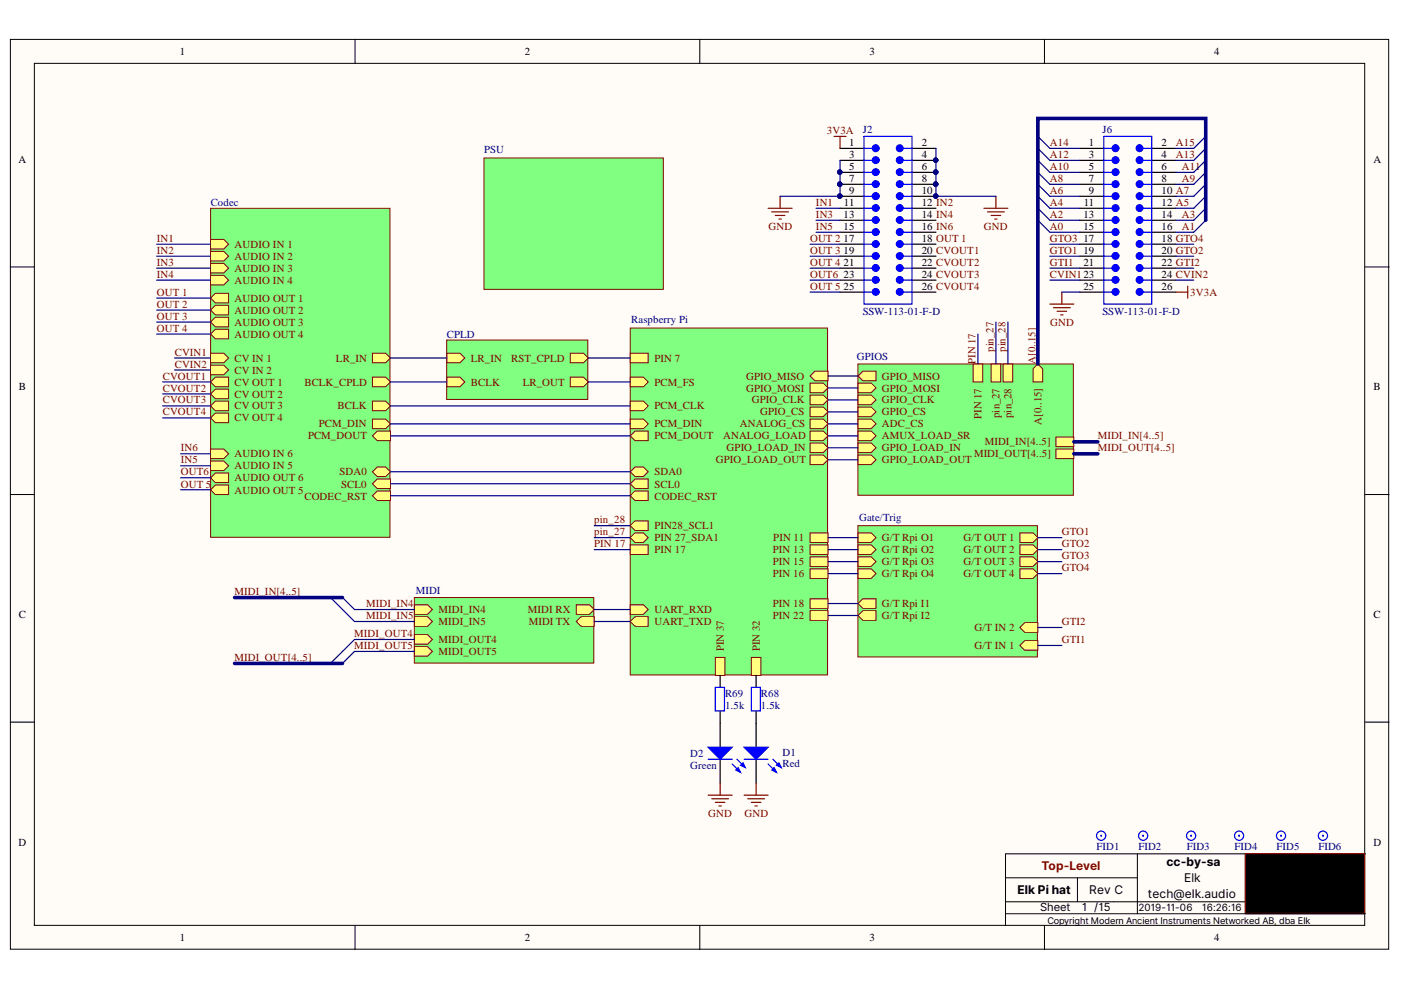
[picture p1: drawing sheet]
<svg xmlns="http://www.w3.org/2000/svg" width="297mm" height="210mm" viewBox="0 0 297 210" stroke-linecap="round" stroke-linejoin="round" font-family="sans-serif">
<defs><g id="words">
<text font-size="2.5" fill="#980000" x="220.8" y="184.5">Top-Level</text>
<g font-size="2.5">
<text x="247.3" y="183.5">cc-by-sa</text>
<text x="215.7" y="189.6">Elk Pi hat</text>
<text x="231" y="189.6">Rev C</text>
<text x="243.4" y="190.4">tech@elk.audio</text>
<text x="251.1" y="187.1">Elk</text>
</g>
<g font-size="2.4">
<text x="220.6" y="193.2">Sheet</text>
<text x="229.4" y="193.2">1 /15</text>
</g>
<g font-size="2.3">
<text x="38.2" y="11.7">1</text>
<text x="111.2" y="11.7">2</text>
<text x="184.3" y="11.7">3</text>
<text x="257.4" y="11.7">4</text>
<text x="3.9" y="34.5">A</text>
<text x="180" y="30.9">1</text>
<text x="180" y="33.5">3</text>
<text x="195.4" y="30.9">2</text>
<text x="195.4" y="33.5">4</text>
<text x="230.9" y="30.9">1</text>
<text x="230.9" y="33.5">3</text>
<text x="246.3" y="30.9">2</text>
<text x="246.3" y="33.5">4</text>
<text x="291.2" y="34.5">A</text>
<text x="180" y="36">5</text>
<text x="180" y="38.5">7</text>
<text x="180" y="41.1">9</text>
<text x="195.4" y="36">6</text>
<text x="195.4" y="38.5">8</text>
<text x="195.4" y="41.1">10</text>
<text x="230.9" y="36">5</text>
<text x="230.9" y="38.5">7</text>
<text x="230.9" y="41.1">9</text>
<text x="246.3" y="36">6</text>
<text x="246.3" y="38.5">8</text>
<text x="246.3" y="41.1">10 A7</text>
<text x="178.8" y="46.2">13</text>
<text x="178.9" y="43.7">11</text>
<text x="195.4" y="43.7">12 IN2</text>
<text x="195.4" y="46.2">14 IN4</text>
<text x="229.7" y="46.2">13</text>
<text x="229.8" y="43.7">11</text>
<text x="246.3" y="43.7">12 A5</text>
<text x="246.3" y="46.2">14</text>
<text x="178.8" y="48.8">15</text>
<text x="178.8" y="51.3">17</text>
<text x="178.8" y="53.8">19</text>
<text x="195.4" y="48.8">16 IN6</text>
<text x="195.4" y="51.3">18 OUT 1</text>
<text x="195.4" y="53.8">20 CVOUT1</text>
<text x="229.7" y="48.8">15</text>
<text x="229.7" y="51.3">17</text>
<text x="229.7" y="53.8">19</text>
<text x="246.3" y="48.8">16</text>
<text x="246.3" y="51.3">18 GTO4</text>
<text x="246.3" y="53.8">20 GTO2</text>
<text x="178.8" y="56.4">21</text>
<text x="178.8" y="58.9">23</text>
<text x="195.4" y="56.4">22 CVOUT2</text>
<text x="195.4" y="58.9">24 CVOUT3</text>
<text x="229.7" y="56.4">21</text>
<text x="246.3" y="56.4">22 GTI2</text>
<text x="246.3" y="58.9">24 CVIN2</text>
<text x="178.8" y="61.5">25</text>
<text x="195.4" y="61.5">26 CVOUT4</text>
<text x="229.7" y="61.5">25</text>
<text x="246.3" y="61.5">26</text>
<text x="4" y="82.8">B</text>
<text x="291.2" y="82.8">B</text>
<text x="4" y="131">C</text>
<text x="291.2" y="131">C</text>
<text x="3.9" y="179.3">D</text>
<text x="291.2" y="179.3">D</text>
<text x="38.2" y="199.6">1</text>
<text x="111.2" y="199.6">2</text>
<text x="184.3" y="199.6">3</text>
<text x="257.4" y="199.6">4</text>
</g>
<g font-size="2.3" fill="#800000">
<text x="175.3" y="28.4">3V3A</text>
<text x="222.6" y="30.9">A14</text>
<text x="222.6" y="33.5">A12</text>
<text x="249.3" y="33.5">A13</text>
<text x="249.3" y="30.9">A15</text>
<text x="222.6" y="36">A10</text>
<text x="222.6" y="38.5">A8</text>
<text x="222.6" y="41.1">A6</text>
<text x="250.6" y="38.5">A9</text>
<text x="250.6" y="36">A11</text>
<text x="173" y="46.2">IN3</text>
<text x="173" y="43.7">IN1</text>
<text x="222.6" y="43.7">A4</text>
<text x="222.6" y="46.2">A2</text>
<text x="250.6" y="46.2">A3</text>
<text x="33.2" y="53.8">IN2</text>
<text x="33.2" y="51.3">IN1</text>
<text x="49.7" y="52.6">AUDIO IN 1</text>
<text x="162.9" y="48.8">GND</text>
<text x="171.7" y="51.3">OUT 2</text>
<text x="171.7" y="53.8">OUT 3</text>
<text x="173" y="48.8">IN5</text>
<text x="208.6" y="48.8">GND</text>
<text x="222.6" y="53.8">GTO1</text>
<text x="222.6" y="51.3">GTO3</text>
<text x="222.6" y="48.8">A0</text>
<text x="250.6" y="48.8">A1</text>
<text x="33.2" y="56.4">IN3</text>
<text x="33.2" y="58.9">IN4</text>
<text x="49.7" y="55.1">AUDIO IN 2</text>
<text x="49.7" y="57.7">AUDIO IN 3</text>
<text x="171.7" y="58.9">OUT6</text>
<text x="171.7" y="56.4">OUT 4</text>
<text x="222.6" y="58.9">CVIN123</text>
<text x="222.6" y="56.4">GTI1</text>
<text x="33.2" y="62.7">OUT 1</text>
<text x="33.2" y="65.3">OUT 2</text>
<text x="49.7" y="64">AUDIO OUT 1</text>
<text x="49.7" y="60.2">AUDIO IN 4</text>
<text x="171.7" y="61.5">OUT 5</text>
<text x="252.4" y="62.7">3V3A</text>
<text x="33.2" y="67.8">OUT 3</text>
<text x="33.2" y="70.3">OUT 4</text>
<text x="49.7" y="71.6">AUDIO OUT 4</text>
<text x="49.7" y="69.1">AUDIO OUT 3</text>
<text x="49.7" y="66.5">AUDIO OUT 2</text>
<text x="222.7" y="69.1">GND</text>
<text x="37.1" y="75.4">CVIN1</text>
<text x="37.1" y="77.9">CVIN2</text>
<text x="49.7" y="76.7">CV IN 1</text>
<text x="71.2" y="76.7">LR_IN</text>
<text x="99.8" y="76.7">LR_IN</text>
<text x="108.4" y="76.7">RST_CPLD</text>
<text x="138.7" y="76.7">PIN 7</text>
<text x="206.8" y="77.2" transform="rotate(-90 206.8 77.2)">PIN 17</text>
<text x="210.7" y="74.6" transform="rotate(-90 210.7 74.6)">pin_27</text>
<text x="213.2" y="74.6" transform="rotate(-90 213.2 74.6)">pin_28</text>
<text x="219.5" y="77.2" transform="rotate(-90 219.5 77.2)">A[0..15]</text>
<text x="34.5" y="83">CVOUT2</text>
<text x="34.5" y="80.5">CVOUT1</text>
<text x="49.7" y="81.7">CV OUT 1</text>
<text x="49.7" y="79.2">CV IN 2</text>
<text x="64.6" y="81.7">BCLK_CPLD</text>
<text x="99.8" y="81.7">BCLK</text>
<text x="110.8" y="81.7">LR_OUT</text>
<text x="138.7" y="81.7">PCM_FS</text>
<text x="158.2" y="83">GPIO_MOSI</text>
<text x="158.2" y="80.5">GPIO_MISO</text>
<text x="187" y="83">GPIO_MOSI</text>
<text x="187" y="80.5">GPIO_MISO</text>
<text x="34.5" y="85.5">CVOUT3</text>
<text x="34.5" y="88.1">CVOUT4</text>
<text x="49.7" y="84.3">CV OUT 2</text>
<text x="49.7" y="86.8">CV OUT 3</text>
<text x="49.7" y="89.4">CV OUT 4</text>
<text x="71.6" y="86.8">BCLK</text>
<text x="138.7" y="86.8">PCM_CLK</text>
<text x="159.4" y="85.5">GPIO_CLK</text>
<text x="161.2" y="88.1">GPIO_CS</text>
<text x="187" y="85.5">GPIO_CLK</text>
<text x="187" y="88.1">GPIO_CS</text>
<text x="208.1" y="88.8" transform="rotate(-90 208.1 88.8)">PIN 17</text>
<text x="211.9" y="88.6" transform="rotate(-90 211.9 88.6)">pin_27</text>
<text x="214.5" y="88.6" transform="rotate(-90 214.5 88.6)">pin_28</text>
<text x="38.3" y="95.7">IN6</text>
<text x="65.3" y="93.2">PCM_DOUT</text>
<text x="67.6" y="90.6">PCM_DIN</text>
<text x="138.7" y="93.2">PCM_DOUT</text>
<text x="138.7" y="90.6">PCM_DIN</text>
<text x="153.3" y="93.2">ANALOG_LOAD</text>
<text x="154.1" y="95.7">GPIO_LOAD_IN</text>
<text x="156.8" y="90.6">ANALOG_CS</text>
<text x="187" y="95.7">GPIO_LOAD_IN</text>
<text x="187" y="90.6">ADC_CS</text>
<text x="187" y="93.2">AMUX_LOAD_SR</text>
<text x="208.8" y="94.4">MIDI_IN[4..5]</text>
<text x="220.8" y="90" transform="rotate(-90 220.8 90)">A[0..15]</text>
<text x="232.7" y="93.2">MIDI_IN[4..5]</text>
<text x="232.7" y="95.7">MIDI_OUT[4..5]</text>
<text x="38.3" y="98.2">IN5</text>
<text x="38.3" y="100.8">OUT6</text>
<text x="49.7" y="97">AUDIO IN 6</text>
<text x="49.7" y="99.5">AUDIO IN 5</text>
<text x="72" y="100.8">SDA0</text>
<text x="138.7" y="100.8">SDA0</text>
<text x="151.8" y="98.2">GPIO_LOAD_OUT</text>
<text x="187" y="98.2">GPIO_LOAD_OUT</text>
<text x="206.5" y="97">MIDI_OUT[4..5]</text>
<text x="38.3" y="103.4">OUT 5</text>
<text x="49.7" y="104.7">AUDIO OUT 5</text>
<text x="49.7" y="102">AUDIO OUT 6</text>
<text x="64.6" y="105.9">CODEC_RST</text>
<text x="72.3" y="103.4">SCL0</text>
<text x="138.7" y="103.4">SCL0</text>
<text x="138.7" y="105.9">CODEC_RST</text>
<text x="126" y="113.5">pin_27</text>
<text x="126" y="111">pin_28</text>
<text x="138.7" y="112.3">PIN28_SCL1</text>
<text x="225.1" y="113.5">GTO1</text>
<text x="126" y="116.1">PIN 17</text>
<text x="138.7" y="114.8">PIN 27_SDA1</text>
<text x="138.7" y="117.3">PIN 17</text>
<text x="163.9" y="119.9">PIN 15</text>
<text x="163.9" y="117.3">PIN 13</text>
<text x="164" y="114.8">PIN 11</text>
<text x="187" y="114.8">G/T Rpi O1</text>
<text x="187" y="117.3">G/T Rpi O2</text>
<text x="187" y="119.9">G/T Rpi O3</text>
<text x="204.3" y="114.8">G/T OUT 1</text>
<text x="204.3" y="117.3">G/T OUT 2</text>
<text x="204.3" y="119.9">G/T OUT 3</text>
<text x="225.1" y="116.1">GTO2</text>
<text x="225.1" y="118.6">GTO3</text>
<text x="163.9" y="122.4">PIN 16</text>
<text x="187" y="122.4">G/T Rpi O4</text>
<text x="204.3" y="122.4">G/T OUT 4</text>
<text x="225.1" y="121.1">GTO4</text>
<text x="49.7" y="126.2">MIDI_IN[4..5]</text>
<text x="77.7" y="128.7">MIDI_IN4</text>
<text x="77.7" y="131.3">MIDI_IN5</text>
<text x="93" y="130">MIDI_IN4</text>
<text x="111.9" y="130">MIDI RX</text>
<text x="138.7" y="130">UART_RXD</text>
<text x="163.9" y="128.7">PIN 18</text>
<text x="163.9" y="131.3">PIN 22</text>
<text x="187" y="128.7">G/T Rpi I1</text>
<text x="187" y="131.3">G/T Rpi I2</text>
<text x="75.1" y="135.1">MIDI_OUT4</text>
<text x="75.1" y="137.6">MIDI_OUT5</text>
<text x="93" y="132.5">MIDI_IN5</text>
<text x="93" y="136.4">MIDI_OUT4</text>
<text x="112.1" y="132.5">MIDI TX</text>
<text x="138.7" y="132.5">UART_TXD</text>
<text x="206.6" y="137.6">G/T IN 1</text>
<text x="206.6" y="133.8">G/T IN 2</text>
<text x="225.1" y="132.5">GTI2</text>
<text x="225.1" y="136.4">GTI1</text>
<text x="49.7" y="140.2">MIDI_OUT[4..5]</text>
<text x="93" y="138.9">MIDI_OUT5</text>
<text x="153.5" y="138.1" transform="rotate(-90 153.5 138.1)">PIN 37</text>
<text x="161.1" y="138.1" transform="rotate(-90 161.1 138.1)">PIN 32</text>
<text x="150.2" y="173.2">GND</text>
<text x="157.9" y="173.2">GND</text>
</g>
<g font-size="2.3" fill="#000080">
<text x="182.9" y="28.2">J2</text>
<text x="233.8" y="28.2">J6</text>
<text x="102.6" y="32.5">PSU</text>
<text x="44.7" y="43.7">Codec</text>
<text x="94.8" y="71.6">CPLD</text>
<text x="133.8" y="68.6">Raspberry Pi</text>
<text x="182.9" y="66.8">SSW-113-01-F-D</text>
<text x="233.8" y="66.8">SSW-113-01-F-D</text>
<text x="181.6" y="76.4">GPIOS</text>
<text x="182.1" y="110.5">Gate/Trig</text>
<text x="88.2" y="126">MIDI</text>
<text x="153.7" y="147.8">R69</text>
<text x="161.3" y="147.8">R68</text>
<text x="153.7" y="150.3">1.5k</text>
<text x="161.3" y="150.3">1.5k</text>
<text x="146.4" y="160.4">D2</text>
<text x="165.9" y="160.2">D1</text>
<text x="146.4" y="163.1">Green</text>
<text x="165.9" y="162.7">Red</text>
<text x="232.5" y="180.3">FID1</text>
<text x="241.4" y="180.3">FID2</text>
<text x="251.6" y="180.3">FID3</text>
<text x="261.8" y="180.3">FID4</text>
<text x="270.6" y="180.3">FID5</text>
<text x="279.5" y="180.3">FID6</text>
</g>
<g font-size="2.1">
<text x="241.4" y="193.2">2019-11-06</text>
<text x="254.9" y="193.2">16:26:16</text>
</g>
<text font-size="1.9" x="222.1" y="195.9">Copyright Modern Ancient Instruments Networked AB, dba Elk</text>
</g></defs>
<g fill="#fffcf8" stroke="#000" stroke-width=".21">
<path d="M2.2 8.4h292.2v192.9h-292.2z"/>
<path d="M7.3 13.4h282v182.8h-282z"/>
</g>
<g fill="none" stroke="#000" stroke-width=".21">
<path d="M75.3 8.4v5M148.4 8.4v5M221.4 8.4v5M2.2 56.6h5.1M289.4 56.6h5.1M2.2 104.9h5.1M289.4 104.9h5.1M2.2 153.1h5.1M289.4 153.1h5.1M75.3 196.3v5.1M148.4 196.3v5.1M213.2 186.1h27.9"/>
<path d="M213.2 191.2h50.8M213.2 193.7h76.2M221.4 196.3v5.1M228.4 186.1v5.1M241.1 181v12.7M264 193.7v-12.7h25.4h-76.2v15.3"/>
</g>
<path d="M264 181h25.3v12.6h-25.3z" fill="#000" stroke="#800000" stroke-width=".21"/>
<path d="M133.6 69.6h41.9v73.5h-41.9z" fill="#80ff80" stroke="#800000" stroke-width=".21"/>
<path d="M133.6 92.4l1-1h2.8v2h-2.8z" fill-rule="evenodd" fill="#ffff80"/>
<path d="M133.6 92.4l1-1h2.8v2h-2.8z" fill="none" stroke="#800000" stroke-width=".21"/>
<path d="M133.6 88.9h2.8l1 1-1 1h-2.8z" fill-rule="evenodd" fill="#ffff80"/>
<path d="M133.6 88.9h2.8l1 1-1 1h-2.8z" fill="none" stroke="#800000" stroke-width=".21"/>
<path d="M133.6 85h2.8l1 1.1-1 1h-2.8z" fill-rule="evenodd" fill="#ffff80"/>
<path d="M133.6 85h2.8l1 1.1-1 1h-2.8z" fill="none" stroke="#800000" stroke-width=".21"/>
<path d="M133.6 80h2.8l1 1-1 1h-2.8z" fill-rule="evenodd" fill="#ffff80"/>
<path d="M133.6 80h2.8l1 1-1 1h-2.8z" fill="none" stroke="#800000" stroke-width=".21"/>
<path d="M133.6 100l1-1h1.8l1 1-1 1h-1.8z" fill-rule="evenodd" fill="#ffff80"/>
<path d="M133.6 100l1-1h1.8l1 1-1 1h-1.8z" fill="none" stroke="#800000" stroke-width=".21"/>
<path d="M133.6 102.6l1-1h2.8v2h-2.8z" fill-rule="evenodd" fill="#ffff80"/>
<path d="M133.6 102.6l1-1h2.8v2h-2.8z" fill="none" stroke="#800000" stroke-width=".21"/>
<path d="M133.6 105.1l1-1h2.8v2h-2.8z" fill-rule="evenodd" fill="#ffff80"/>
<path d="M133.6 105.1l1-1h2.8v2h-2.8z" fill="none" stroke="#800000" stroke-width=".21"/>
<path d="M171.8 81.2h2.7l1.1 1.1-1.1 1h-2.7z" fill-rule="evenodd" fill="#ffff80"/>
<path d="M171.8 81.2h2.7l1.1 1.1-1.1 1h-2.7z" fill="none" stroke="#800000" stroke-width=".21"/>
<path d="M171.8 83.8h2.7l1.1 1-1.1 1h-2.7z" fill-rule="evenodd" fill="#ffff80"/>
<path d="M171.8 83.8h2.7l1.1 1-1.1 1h-2.7z" fill="none" stroke="#800000" stroke-width=".21"/>
<path d="M171.8 79.7l1-1h2.8v2h-2.8z" fill-rule="evenodd" fill="#ffff80"/>
<path d="M171.8 79.7l1-1h2.8v2h-2.8z" fill="none" stroke="#800000" stroke-width=".21"/>
<path d="M171.8 93.9h2.7l1.1 1.1-1.1 1h-2.7z" fill-rule="evenodd" fill="#ffff80"/>
<path d="M171.8 93.9h2.7l1.1 1.1-1.1 1h-2.7z" fill="none" stroke="#800000" stroke-width=".21"/>
<path d="M133.6 131.8l1-1h2.8v2h-2.8z" fill-rule="evenodd" fill="#ffff80"/>
<path d="M133.6 131.8l1-1h2.8v2h-2.8z" fill="none" stroke="#800000" stroke-width=".21"/>
<path d="M133.6 128.2h2.8l1 1-1 1h-2.8z" fill-rule="evenodd" fill="#ffff80"/>
<path d="M133.6 128.2h2.8l1 1-1 1h-2.8z" fill="none" stroke="#800000" stroke-width=".21"/>
<path d="M171.8 86.3h2.7l1.1 1-1.1 1h-2.7z" fill-rule="evenodd" fill="#ffff80"/>
<path d="M171.8 86.3h2.7l1.1 1-1.1 1h-2.7z" fill="none" stroke="#800000" stroke-width=".21"/>
<path d="M171.8 88.9h2.7l1.1 1-1.1 1h-2.7z" fill-rule="evenodd" fill="#ffff80"/>
<path d="M171.8 88.9h2.7l1.1 1-1.1 1h-2.7z" fill="none" stroke="#800000" stroke-width=".21"/>
<path d="M171.8 96.5h2.7l1.1 1-1.1 1h-2.7z" fill-rule="evenodd" fill="#ffff80"/>
<path d="M171.8 96.5h2.7l1.1 1-1.1 1h-2.7z" fill="none" stroke="#800000" stroke-width=".21"/>
<path d="M171.8 91.4h2.7l1.1 1-1.1 1h-2.7z" fill-rule="evenodd" fill="#ffff80"/>
<path d="M171.8 91.4h2.7l1.1 1-1.1 1h-2.7z" fill="none" stroke="#800000" stroke-width=".21"/>
<path d="M171.8 126.9h3.8v2.1h-3.8z" fill-rule="evenodd" fill="#ffff80"/>
<path d="M171.8 126.9h3.8v2.1h-3.8z" fill="none" stroke="#800000" stroke-width=".21"/>
<path d="M171.8 120.6h3.8v2h-3.8z" fill-rule="evenodd" fill="#ffff80"/>
<path d="M171.8 120.6h3.8v2h-3.8z" fill="none" stroke="#800000" stroke-width=".21"/>
<path d="M159.3 139.4h2v3.8h-2z" fill-rule="evenodd" fill="#ffff80"/>
<path d="M159.3 139.4h2v3.8h-2z" fill="none" stroke="#800000" stroke-width=".21"/>
<path d="M133.6 111.5l1-1.1h2.8v2.1h-2.8z" fill-rule="evenodd" fill="#ffff80"/>
<path d="M133.6 111.5l1-1.1h2.8v2.1h-2.8z" fill="none" stroke="#800000" stroke-width=".21"/>
<path d="M133.6 74.9h3.8v2h-3.8z" fill-rule="evenodd" fill="#ffff80"/>
<path d="M133.6 74.9h3.8v2h-3.8z" fill="none" stroke="#800000" stroke-width=".21"/>
<path d="M171.8 113h3.8v2h-3.8z" fill-rule="evenodd" fill="#ffff80"/>
<path d="M171.8 113h3.8v2h-3.8z" fill="none" stroke="#800000" stroke-width=".21"/>
<path d="M171.8 129.5h3.8v2h-3.8z" fill-rule="evenodd" fill="#ffff80"/>
<path d="M171.8 129.5h3.8v2h-3.8z" fill="none" stroke="#800000" stroke-width=".21"/>
<path d="M171.8 118.1h3.8v2h-3.8z" fill-rule="evenodd" fill="#ffff80"/>
<path d="M171.8 118.1h3.8v2h-3.8z" fill="none" stroke="#800000" stroke-width=".21"/>
<path d="M171.8 115.5h3.8v2.1h-3.8z" fill-rule="evenodd" fill="#ffff80"/>
<path d="M171.8 115.5h3.8v2.1h-3.8z" fill="none" stroke="#800000" stroke-width=".21"/>
<path d="M133.6 114l1-1h1.8l1 1-1 1h-1.8z" fill-rule="evenodd" fill="#ffff80"/>
<path d="M133.6 114l1-1h1.8l1 1-1 1h-1.8z" fill="none" stroke="#800000" stroke-width=".21"/>
<path d="M151.7 139.4h2v3.8h-2z" fill-rule="evenodd" fill="#ffff80"/>
<path d="M151.7 139.4h2v3.8h-2z" fill="none" stroke="#800000" stroke-width=".21"/>
<path d="M133.6 115.5h3.8v2.1h-3.8z" fill-rule="evenodd" fill="#ffff80"/>
<path d="M133.6 115.5h3.8v2.1h-3.8z" fill="none" stroke="#800000" stroke-width=".21"/>
<path d="M44.7 44.2h38v69.7h-38z" fill="#80ff80" stroke="#800000" stroke-width=".21"/>
<path d="M79 102.6l1-1h2.8v2h-2.8z" fill-rule="evenodd" fill="#ffff80"/>
<path d="M79 102.6l1-1h2.8v2h-2.8z" fill="none" stroke="#800000" stroke-width=".21"/>
<path d="M79 100l1-1h1.8l1 1-1 1h-1.8z" fill-rule="evenodd" fill="#ffff80"/>
<path d="M79 100l1-1h1.8l1 1-1 1h-1.8z" fill="none" stroke="#800000" stroke-width=".21"/>
<path d="M79 92.4l1-1h2.8v2h-2.8z" fill-rule="evenodd" fill="#ffff80"/>
<path d="M79 92.4l1-1h2.8v2h-2.8z" fill="none" stroke="#800000" stroke-width=".21"/>
<path d="M79 85h2.8l1 1.1-1 1h-2.8z" fill-rule="evenodd" fill="#ffff80"/>
<path d="M79 85h2.8l1 1.1-1 1h-2.8z" fill="none" stroke="#800000" stroke-width=".21"/>
<path d="M79 88.9h2.8l1 1-1 1h-2.8z" fill-rule="evenodd" fill="#ffff80"/>
<path d="M79 88.9h2.8l1 1-1 1h-2.8z" fill="none" stroke="#800000" stroke-width=".21"/>
<path d="M79 105.1l1-1h2.8v2h-2.8z" fill-rule="evenodd" fill="#ffff80"/>
<path d="M79 105.1l1-1h2.8v2h-2.8z" fill="none" stroke="#800000" stroke-width=".21"/>
<path d="M44.7 50.8h2.7l1.1 1-1.1 1h-2.7z" fill-rule="evenodd" fill="#ffff80"/>
<path d="M44.7 50.8h2.7l1.1 1-1.1 1h-2.7z" fill="none" stroke="#800000" stroke-width=".21"/>
<path d="M44.7 63.2l1-1h2.8v2h-2.8z" fill-rule="evenodd" fill="#ffff80"/>
<path d="M44.7 63.2l1-1h2.8v2h-2.8z" fill="none" stroke="#800000" stroke-width=".21"/>
<path d="M44.7 83.5l1-1h2.8v2h-2.8z" fill-rule="evenodd" fill="#ffff80"/>
<path d="M44.7 83.5l1-1h2.8v2h-2.8z" fill="none" stroke="#800000" stroke-width=".21"/>
<path d="M44.7 58.4h2.7l1.1 1-1.1 1h-2.7z" fill-rule="evenodd" fill="#ffff80"/>
<path d="M44.7 58.4h2.7l1.1 1-1.1 1h-2.7z" fill="none" stroke="#800000" stroke-width=".21"/>
<path d="M44.7 53.3h2.7l1.1 1-1.1 1h-2.7z" fill-rule="evenodd" fill="#ffff80"/>
<path d="M44.7 53.3h2.7l1.1 1-1.1 1h-2.7z" fill="none" stroke="#800000" stroke-width=".21"/>
<path d="M44.7 70.8l1-1h2.8v2h-2.8z" fill-rule="evenodd" fill="#ffff80"/>
<path d="M44.7 70.8l1-1h2.8v2h-2.8z" fill="none" stroke="#800000" stroke-width=".21"/>
<path d="M44.7 81l1-1h2.8v2h-2.8z" fill-rule="evenodd" fill="#ffff80"/>
<path d="M44.7 81l1-1h2.8v2h-2.8z" fill="none" stroke="#800000" stroke-width=".21"/>
<path d="M44.7 68.3l1-1h2.8v2h-2.8z" fill-rule="evenodd" fill="#ffff80"/>
<path d="M44.7 68.3l1-1h2.8v2h-2.8z" fill="none" stroke="#800000" stroke-width=".21"/>
<path d="M44.7 55.8h2.7l1.1 1.1-1.1 1h-2.7z" fill-rule="evenodd" fill="#ffff80"/>
<path d="M44.7 55.8h2.7l1.1 1.1-1.1 1h-2.7z" fill="none" stroke="#800000" stroke-width=".21"/>
<path d="M44.7 77.4h2.7l1.1 1-1.1 1.1h-2.7z" fill-rule="evenodd" fill="#ffff80"/>
<path d="M44.7 77.4h2.7l1.1 1-1.1 1.1h-2.7z" fill="none" stroke="#800000" stroke-width=".21"/>
<path d="M44.7 86.1l1-1.1h2.8v2.1h-2.8z" fill-rule="evenodd" fill="#ffff80"/>
<path d="M44.7 86.1l1-1.1h2.8v2.1h-2.8z" fill="none" stroke="#800000" stroke-width=".21"/>
<path d="M44.7 65.7l1-1h2.8v2.1h-2.8z" fill-rule="evenodd" fill="#ffff80"/>
<path d="M44.7 65.7l1-1h2.8v2.1h-2.8z" fill="none" stroke="#800000" stroke-width=".21"/>
<path d="M44.7 88.6l1-1h2.8v2h-2.8z" fill-rule="evenodd" fill="#ffff80"/>
<path d="M44.7 88.6l1-1h2.8v2h-2.8z" fill="none" stroke="#800000" stroke-width=".21"/>
<path d="M44.7 74.9h2.7l1.1 1-1.1 1h-2.7z" fill-rule="evenodd" fill="#ffff80"/>
<path d="M44.7 74.9h2.7l1.1 1-1.1 1h-2.7z" fill="none" stroke="#800000" stroke-width=".21"/>
<path d="M44.7 95.2h2.7l1.1 1-1.1 1h-2.7z" fill-rule="evenodd" fill="#ffff80"/>
<path d="M44.7 95.2h2.7l1.1 1-1.1 1h-2.7z" fill="none" stroke="#800000" stroke-width=".21"/>
<path d="M44.7 97.7h2.7l1.1 1.1-1.1 1h-2.7z" fill-rule="evenodd" fill="#ffff80"/>
<path d="M44.7 97.7h2.7l1.1 1.1-1.1 1h-2.7z" fill="none" stroke="#800000" stroke-width=".21"/>
<path d="M44.7 103.8l1-1h2.8v2.1h-2.8z" fill-rule="evenodd" fill="#ffff80"/>
<path d="M44.7 103.8l1-1h2.8v2.1h-2.8z" fill="none" stroke="#800000" stroke-width=".21"/>
<path d="M44.7 101.3l1-1h2.8v2h-2.8z" fill-rule="evenodd" fill="#ffff80"/>
<path d="M44.7 101.3l1-1h2.8v2h-2.8z" fill="none" stroke="#800000" stroke-width=".21"/>
<path d="M79 74.9h2.8l1 1-1 1h-2.8z" fill-rule="evenodd" fill="#ffff80"/>
<path d="M79 74.9h2.8l1 1-1 1h-2.8z" fill="none" stroke="#800000" stroke-width=".21"/>
<path d="M79 80h2.8l1 1-1 1h-2.8z" fill-rule="evenodd" fill="#ffff80"/>
<path d="M79 80h2.8l1 1-1 1h-2.8z" fill="none" stroke="#800000" stroke-width=".21"/>
<path d="M87.8 126.7h38.1v13.9h-38.1z" fill="#80ff80" stroke="#800000" stroke-width=".21"/>
<path d="M122.2 128.2h2.8l1 1-1 1h-2.8z" fill-rule="evenodd" fill="#ffff80"/>
<path d="M122.2 128.2h2.8l1 1-1 1h-2.8z" fill="none" stroke="#800000" stroke-width=".21"/>
<path d="M87.9 128.2h2.8l1 1-1 1h-2.8z" fill-rule="evenodd" fill="#ffff80"/>
<path d="M87.9 128.2h2.8l1 1-1 1h-2.8z" fill="none" stroke="#800000" stroke-width=".21"/>
<path d="M87.9 130.8h2.8l1 1-1 1h-2.8z" fill-rule="evenodd" fill="#ffff80"/>
<path d="M87.9 130.8h2.8l1 1-1 1h-2.8z" fill="none" stroke="#800000" stroke-width=".21"/>
<path d="M87.9 137.1h2.8l1 1-1 1h-2.8z" fill-rule="evenodd" fill="#ffff80"/>
<path d="M87.9 137.1h2.8l1 1-1 1h-2.8z" fill="none" stroke="#800000" stroke-width=".21"/>
<path d="M87.9 134.6h2.8l1 1-1 1h-2.8z" fill-rule="evenodd" fill="#ffff80"/>
<path d="M87.9 134.6h2.8l1 1-1 1h-2.8z" fill="none" stroke="#800000" stroke-width=".21"/>
<path d="M122.2 131.8l1-1h2.8v2h-2.8z" fill-rule="evenodd" fill="#ffff80"/>
<path d="M122.2 131.8l1-1h2.8v2h-2.8z" fill="none" stroke="#800000" stroke-width=".21"/>
<g fill="#80ff80" stroke="#800000" stroke-width=".21">
<path d="M102.6 33.5h38v27.9h-38z"/>
<path d="M181.9 77.2h45.7v27.8h-45.7z"/>
</g>
<path d="M181.9 81.2h2.8l1 1.1-1 1h-2.8z" fill-rule="evenodd" fill="#ffff80"/>
<path d="M181.9 81.2h2.8l1 1.1-1 1h-2.8z" fill="none" stroke="#800000" stroke-width=".21"/>
<path d="M181.9 83.8h2.8l1 1-1 1h-2.8z" fill-rule="evenodd" fill="#ffff80"/>
<path d="M181.9 83.8h2.8l1 1-1 1h-2.8z" fill="none" stroke="#800000" stroke-width=".21"/>
<path d="M181.9 96.5h2.8l1 1-1 1h-2.8z" fill-rule="evenodd" fill="#ffff80"/>
<path d="M181.9 96.5h2.8l1 1-1 1h-2.8z" fill="none" stroke="#800000" stroke-width=".21"/>
<path d="M181.9 93.9h2.8l1 1.1-1 1h-2.8z" fill-rule="evenodd" fill="#ffff80"/>
<path d="M181.9 93.9h2.8l1 1.1-1 1h-2.8z" fill="none" stroke="#800000" stroke-width=".21"/>
<path d="M181.9 86.3h2.8l1 1-1 1h-2.8z" fill-rule="evenodd" fill="#ffff80"/>
<path d="M181.9 86.3h2.8l1 1-1 1h-2.8z" fill="none" stroke="#800000" stroke-width=".21"/>
<path d="M181.9 79.7l1-1h2.8v2h-2.8z" fill-rule="evenodd" fill="#ffff80"/>
<path d="M181.9 79.7l1-1h2.8v2h-2.8z" fill="none" stroke="#800000" stroke-width=".21"/>
<path d="M181.9 88.9h2.8l1 1-1 1h-2.8z" fill-rule="evenodd" fill="#ffff80"/>
<path d="M181.9 88.9h2.8l1 1-1 1h-2.8z" fill="none" stroke="#800000" stroke-width=".21"/>
<path d="M181.9 91.4h2.8l1 1-1 1h-2.8z" fill-rule="evenodd" fill="#ffff80"/>
<path d="M181.9 91.4h2.8l1 1-1 1h-2.8z" fill="none" stroke="#800000" stroke-width=".21"/>
<path d="M210.1 77.2h2.1v3.8h-2.1z" fill-rule="evenodd" fill="#ffff80"/>
<path d="M210.1 77.2h2.1v3.8h-2.1z" fill="none" stroke="#800000" stroke-width=".21"/>
<path d="M212.7 77.2h2v3.8h-2z" fill-rule="evenodd" fill="#ffff80"/>
<path d="M212.7 77.2h2v3.8h-2z" fill="none" stroke="#800000" stroke-width=".21"/>
<path d="M206.3 77.2h2.1v3.8h-2.1z" fill-rule="evenodd" fill="#ffff80"/>
<path d="M206.3 77.2h2.1v3.8h-2.1z" fill="none" stroke="#800000" stroke-width=".21"/>
<path d="M219 78.2l1-1 1.1 1v2.8h-2.1z" fill-rule="evenodd" fill="#ffff80"/>
<path d="M219 78.2l1-1 1.1 1v2.8h-2.1z" fill="none" stroke="#800000" stroke-width=".21"/>
<path d="M223.9 95.2h3.8v2h-3.8z" fill-rule="evenodd" fill="#ffff80"/>
<path d="M223.9 95.2h3.8v2h-3.8z" fill="none" stroke="#800000" stroke-width=".21"/>
<path d="M223.9 92.7h3.8v2h-3.8z" fill-rule="evenodd" fill="#ffff80"/>
<path d="M223.9 92.7h3.8v2h-3.8z" fill="none" stroke="#800000" stroke-width=".21"/>
<path d="M181.9 111.5h38v27.8h-38z" fill="#80ff80" stroke="#800000" stroke-width=".21"/>
<path d="M216.2 113h2.8l1 1-1 1h-2.8z" fill-rule="evenodd" fill="#ffff80"/>
<path d="M216.2 113h2.8l1 1-1 1h-2.8z" fill="none" stroke="#800000" stroke-width=".21"/>
<path d="M216.2 115.5h2.8l1 1-1 1.1h-2.8z" fill-rule="evenodd" fill="#ffff80"/>
<path d="M216.2 115.5h2.8l1 1-1 1.1h-2.8z" fill="none" stroke="#800000" stroke-width=".21"/>
<path d="M216.2 118.1h2.8l1 1-1 1h-2.8z" fill-rule="evenodd" fill="#ffff80"/>
<path d="M216.2 118.1h2.8l1 1-1 1h-2.8z" fill="none" stroke="#800000" stroke-width=".21"/>
<path d="M216.2 120.6h2.8l1 1-1 1h-2.8z" fill-rule="evenodd" fill="#ffff80"/>
<path d="M216.2 120.6h2.8l1 1-1 1h-2.8z" fill="none" stroke="#800000" stroke-width=".21"/>
<path d="M181.9 113h2.8l1 1-1 1h-2.8z" fill-rule="evenodd" fill="#ffff80"/>
<path d="M181.9 113h2.8l1 1-1 1h-2.8z" fill="none" stroke="#800000" stroke-width=".21"/>
<path d="M216.2 136.9l1.1-1.1h2.7v2.1h-2.7z" fill-rule="evenodd" fill="#ffff80"/>
<path d="M216.2 136.9l1.1-1.1h2.7v2.1h-2.7z" fill="none" stroke="#800000" stroke-width=".21"/>
<path d="M216.2 133l1.1-1h2.7v2.1h-2.7z" fill-rule="evenodd" fill="#ffff80"/>
<path d="M216.2 133l1.1-1h2.7v2.1h-2.7z" fill="none" stroke="#800000" stroke-width=".21"/>
<path d="M181.9 128l1-1.1h2.8v2.1h-2.8z" fill-rule="evenodd" fill="#ffff80"/>
<path d="M181.9 128l1-1.1h2.8v2.1h-2.8z" fill="none" stroke="#800000" stroke-width=".21"/>
<path d="M181.9 130.5l1-1h2.8v2h-2.8z" fill-rule="evenodd" fill="#ffff80"/>
<path d="M181.9 130.5l1-1h2.8v2h-2.8z" fill="none" stroke="#800000" stroke-width=".21"/>
<path d="M181.9 115.5h2.8l1 1-1 1.1h-2.8z" fill-rule="evenodd" fill="#ffff80"/>
<path d="M181.9 115.5h2.8l1 1-1 1.1h-2.8z" fill="none" stroke="#800000" stroke-width=".21"/>
<path d="M181.9 118.1h2.8l1 1-1 1h-2.8z" fill-rule="evenodd" fill="#ffff80"/>
<path d="M181.9 118.1h2.8l1 1-1 1h-2.8z" fill="none" stroke="#800000" stroke-width=".21"/>
<path d="M181.9 120.6h2.8l1 1-1 1h-2.8z" fill-rule="evenodd" fill="#ffff80"/>
<path d="M181.9 120.6h2.8l1 1-1 1h-2.8z" fill="none" stroke="#800000" stroke-width=".21"/>
<path d="M94.7 72.1h29.9v12.6h-29.9z" fill="#80ff80" stroke="#800000" stroke-width=".21"/>
<path d="M94.7 80h2.8l1 1-1 1h-2.8z" fill-rule="evenodd" fill="#ffff80"/>
<path d="M94.7 80h2.8l1 1-1 1h-2.8z" fill="none" stroke="#800000" stroke-width=".21"/>
<path d="M94.7 74.9h2.8l1 1-1 1h-2.8z" fill-rule="evenodd" fill="#ffff80"/>
<path d="M94.7 74.9h2.8l1 1-1 1h-2.8z" fill="none" stroke="#800000" stroke-width=".21"/>
<path d="M120.9 80h2.8l1 1-1 1h-2.8z" fill-rule="evenodd" fill="#ffff80"/>
<path d="M120.9 80h2.8l1 1-1 1h-2.8z" fill="none" stroke="#800000" stroke-width=".21"/>
<path d="M120.9 74.9h2.8l1 1-1 1h-2.8z" fill-rule="evenodd" fill="#ffff80"/>
<path d="M120.9 74.9h2.8l1 1-1 1h-2.8z" fill="none" stroke="#800000" stroke-width=".21"/>
<g fill="none" stroke="#800000" stroke-width=".25">
<path d="M176.8 28.9h2.6M178.1 28.9v2.6M162.9 44.2h5M163.6 44.9h3.6M164.4 45.7h2M165.1 46.4h.5M165.4 41.6v2.6M208.6 44.2h5.1M209.4 44.9h3.5M210.1 45.7h2.1M210.9 46.4h.5M211.2 41.6v2.6"/>
<path d="M222.6 64.5h5.1M223.4 65.2h3.5M224.1 66h2M224.9 66.8h.5M225.1 61.9v2.6M249.3 61.9h2.5M251.8 60.7v2.5"/>
</g>
<g fill="none" stroke="#000080" stroke-width=".25">
<path d="M220 28.9l2.6 2.6M220 31.5l2.6 2.5M220 34l2.6 2.5M220 36.5l2.6 2.6M220 39.1l2.6 2.5M255.6 39.1l-2.5 2.5M255.6 36.5l-2.5 2.6M255.6 34l-2.5 2.5M255.6 31.5l-2.5 2.5M255.6 28.9l-2.5 2.6M220 41.6l2.6 2.6M220 44.2l2.6 2.5"/>
<path d="M220 46.7l2.6 2.5M255.6 46.7l-2.5 2.5M255.6 44.2l-2.5 2.5M255.6 41.6l-2.5 2.6M70.1 126.7l2.5 2.5M72.6 138.1l-2.5 2.6M72.6 126.7l2.6 2.5M75.2 138.1l-2.6 2.6"/>
</g>
<g fill="none" stroke="#000" stroke-width=".25">
<path d="M178.1 31.5h5.1M178.1 36.5h5.1M178.1 34h5.1M178.1 39.1h5.1M193.4 31.5h5M193.4 36.5h5M193.4 34h5M193.4 39.1h5M228.9 31.5h5.1M228.9 36.5h5.1M228.9 34h5.1M228.9 39.1h5.1"/>
<path d="M244.2 31.5h5.1M244.2 36.5h5.1M244.2 34h5.1M244.2 39.1h5.1M178.1 41.6h5.1M178.1 44.2h5.1M178.1 46.7h5.1M178.1 49.2h5.1M178.1 51.8h5.1M178.1 54.3h5.1M178.1 56.9h5.1M178.1 59.4h5.1"/>
<path d="M193.4 41.6h5M193.4 44.2h5M193.4 46.7h5M193.4 49.2h5M193.4 51.8h5M193.4 54.3h5M193.4 56.9h5M193.4 59.4h5M228.9 41.6h5.1M228.9 44.2h5.1M228.9 46.7h5.1M228.9 49.2h5.1"/>
<path d="M228.9 51.8h5.1M228.9 54.3h5.1M228.9 56.9h5.1M228.9 59.4h5.1M244.2 41.6h5.1M244.2 44.2h5.1M244.2 46.7h5.1M244.2 49.2h5.1M244.2 51.8h5.1M244.2 54.3h5.1M244.2 56.9h5.1M244.2 59.4h5.1"/>
<path d="M178.1 61.9h5.1M193.4 61.9h5M228.9 61.9h5.1M244.2 61.9h5.1M160.3 143.2v2.5M160.3 150.8v7.6M160.3 161v5.1"/>
</g>
<g fill="#000080" stroke="#000080" stroke-width=".21">
<circle cx="178.1" cy="36.5" r=".46"/>
<circle cx="198.4" cy="36.5" r=".46"/>
<circle cx="198.4" cy="34" r=".46"/>
<circle cx="178" cy="39" r=".46"/>
<circle cx="198.4" cy="39" r=".46"/>
<circle cx="178.1" cy="41.6" r=".46"/>
<circle cx="198.4" cy="41.6" r=".46"/>
</g>
<g fill="none" stroke="#00f" stroke-width=".25">
<path d="M183.2 28.9h10.2v35.6h-10.2zM183.2 31.5h1.8M183.2 34h1.8M183.2 36.5h1.8M183.2 39.1h1.8M191.6 31.5h1.8M191.6 34h1.8M191.6 36.5h1.8M191.6 39.1h1.8M234 28.9h10.2v35.6h-10.2zM234 31.5h1.8M234 34h1.8"/>
<path d="M234 36.5h1.8M234 39.1h1.8M242.4 31.5h1.8M242.4 34h1.8M242.4 36.5h1.8M242.4 39.1h1.8M183.2 41.6h1.8M183.2 44.2h1.8M183.2 46.7h1.8M183.2 49.2h1.8M183.2 51.8h1.8M183.2 54.3h1.8"/>
<path d="M183.2 56.9h1.8M183.2 59.4h1.8M191.6 41.6h1.8M191.6 44.2h1.8M191.6 46.7h1.8M191.6 49.2h1.8M191.6 51.8h1.8M191.6 54.3h1.8M191.6 56.9h1.8M191.6 59.4h1.8M234 41.6h1.8M234 44.2h1.8"/>
<path d="M234 46.7h1.8M234 49.2h1.8M234 51.8h1.8M234 54.3h1.8M234 56.9h1.8M234 59.4h1.8M242.4 41.6h1.8M242.4 44.2h1.8M242.4 46.7h1.8M242.4 49.2h1.8M242.4 51.8h1.8M242.4 54.3h1.8"/>
<path d="M242.4 56.9h1.8M242.4 59.4h1.8M183.2 61.9h1.8M191.6 61.9h1.8M234 61.9h1.8M242.4 61.9h1.8M159.3 145.7h1.9v5h-1.9zM233.4 177.1l.1 .2zM271.5 177.1l.2 .2zM280.4 177.1l.2 .2z"/>
<circle cx="233.5" cy="177.2" r=".98"/>
<circle cx="242.4" cy="177.2" r=".09"/>
<circle cx="242.4" cy="177.2" r=".97"/>
<circle cx="252.5" cy="177.2" r=".09"/>
<circle cx="252.5" cy="177.2" r=".97"/>
<circle cx="262.7" cy="177.2" r=".09"/>
<circle cx="262.7" cy="177.2" r=".97"/>
<circle cx="271.6" cy="177.2" r=".97"/>
<circle cx="280.5" cy="177.2" r=".98"/>
</g>
<g fill="#00f" stroke="#00f" stroke-width=".25">
<circle cx="185.7" cy="31.4" r=".72"/>
<circle cx="190.8" cy="31.4" r=".72"/>
<circle cx="185.7" cy="33.9" r=".72"/>
<circle cx="190.8" cy="34" r=".71"/>
<circle cx="185.7" cy="36.5" r=".72"/>
<circle cx="190.8" cy="36.5" r=".71"/>
<circle cx="185.7" cy="39" r=".72"/>
<circle cx="190.8" cy="39" r=".71"/>
<circle cx="185.7" cy="41.6" r=".72"/>
<circle cx="190.8" cy="41.6" r=".72"/>
<circle cx="185.7" cy="44.1" r=".72"/>
<circle cx="190.8" cy="44.1" r=".71"/>
<circle cx="185.7" cy="46.6" r=".72"/>
<circle cx="190.8" cy="46.6" r=".71"/>
<circle cx="185.7" cy="49.2" r=".72"/>
<circle cx="190.8" cy="49.2" r=".72"/>
<circle cx="185.7" cy="51.7" r=".72"/>
<circle cx="190.8" cy="51.7" r=".71"/>
<circle cx="185.7" cy="54.3" r=".72"/>
<circle cx="190.8" cy="54.3" r=".71"/>
<circle cx="185.7" cy="56.8" r=".72"/>
<circle cx="190.8" cy="56.8" r=".72"/>
<circle cx="185.7" cy="59.3" r=".72"/>
<circle cx="190.8" cy="59.3" r=".71"/>
<circle cx="185.7" cy="61.9" r=".72"/>
<circle cx="190.8" cy="61.9" r=".71"/>
<circle cx="236.5" cy="31.4" r=".72"/>
<circle cx="241.6" cy="31.4" r=".72"/>
<circle cx="236.5" cy="33.9" r=".72"/>
<circle cx="241.6" cy="34" r=".71"/>
<circle cx="236.5" cy="36.5" r=".72"/>
<circle cx="241.6" cy="36.5" r=".71"/>
<circle cx="236.5" cy="39" r=".72"/>
<circle cx="241.6" cy="39" r=".71"/>
<circle cx="236.5" cy="41.6" r=".72"/>
<circle cx="241.6" cy="41.6" r=".72"/>
<circle cx="236.5" cy="44.1" r=".72"/>
<circle cx="241.6" cy="44.1" r=".71"/>
<circle cx="236.5" cy="46.6" r=".72"/>
<circle cx="241.6" cy="46.6" r=".71"/>
<circle cx="236.5" cy="49.2" r=".72"/>
<circle cx="241.6" cy="49.2" r=".72"/>
<circle cx="236.5" cy="51.7" r=".72"/>
<circle cx="241.6" cy="51.7" r=".71"/>
<circle cx="236.5" cy="54.3" r=".72"/>
<circle cx="241.6" cy="54.3" r=".71"/>
<circle cx="236.5" cy="56.8" r=".72"/>
<circle cx="241.6" cy="56.8" r=".72"/>
<circle cx="236.5" cy="59.3" r=".72"/>
<circle cx="241.6" cy="59.3" r=".71"/>
<circle cx="236.5" cy="61.9" r=".72"/>
<circle cx="241.6" cy="61.9" r=".71"/>
</g>
<path d="M157.8 158.4h5.1l-2.6 2.6z" fill="#00f"/>
<path d="M157.8 158.4h5.1l-2.6 2.6zM162.9 162l1.7 1.8M163.9 161l1.7 1.8" fill="none" stroke="#00f" stroke-width=".25"/>
<path d="M163.6 163.3l.5-.5 .5 1z" fill="#00f"/>
<path d="M163.6 163.3l.5-.5 .5 1z" fill="none" stroke="#00f" stroke-width=".25"/>
<path d="M164.6 162.2l.5-.5 .5 1.1z" fill="#00f"/>
<path d="M151.6 145.7h2v5h-2zM157.8 161h5.1M164.6 162.2l.5-.5 .5 1.1z" fill="none" stroke="#00f" stroke-width=".25"/>
<path d="M157.8 168.6h5.1M158.5 169.4h3.6M159.3 170.1h2M160.1 170.9h.5M160.3 166.1v2.5" fill="none" stroke="#800000" stroke-width=".25"/>
<path d="M152.7 143.2v2.5M152.7 150.8v7.6M152.7 161v5.1" fill="none" stroke="#000" stroke-width=".25"/>
<path d="M150.1 158.4h5.1l-2.5 2.6z" fill="#00f"/>
<path d="M150.1 158.4h5.1l-2.5 2.6zM155.2 162l1.8 1.8M156.2 161l1.8 1.8" fill="none" stroke="#00f" stroke-width=".25"/>
<path d="M156 163.3l.5-.5 .5 1z" fill="#00f"/>
<path d="M156 163.3l.5-.5 .5 1z" fill="none" stroke="#00f" stroke-width=".25"/>
<path d="M157 162.2l.5-.5 .5 1.1z" fill="#00f"/>
<path d="M150.1 161h5.1M157 162.2l.5-.5 .5 1.1z" fill="none" stroke="#00f" stroke-width=".25"/>
<path d="M150.1 168.6h5.1M150.9 169.4h3.6M151.7 170.1h2M152.4 170.9h.5M152.7 166.1v2.5" fill="none" stroke="#800000" stroke-width=".25"/>
<g fill="none" stroke="#000080" stroke-width=".25">
<path d="M178.1 34v7.6h-12.7M198.4 31.5v10.1h12.8M222.6 34h6.3M222.6 36.5h6.3M222.6 39.1h6.3M222.6 31.5h6.3M249.3 34h3.8M249.3 36.5h3.8M249.3 39.1h3.8M249.3 31.5h3.8M33.2 59.4h11.5M33.2 56.9h11.5"/>
<path d="M33.2 54.3h11.5M33.2 51.8h11.5M171.8 59.4h6.3M171.8 56.9h6.3M171.8 54.3h6.3M171.8 51.8h6.3M173 44.2h5.1M173 46.7h5.1M173 49.2h5.1M222.6 59.4h6.3M222.6 56.9h6.3M222.6 54.3h6.3"/>
<path d="M222.6 51.8h6.3M222.6 41.6h6.3M222.6 44.2h6.3M222.6 46.7h6.3M222.6 49.2h6.3M249.3 59.4h3.8M249.3 56.9h3.8M249.3 54.3h3.8M249.3 51.8h3.8M249.3 41.6h3.8M249.3 44.2h3.8M249.3 46.7h3.8"/>
<path d="M249.3 49.2h3.8M33.2 63.2h11.5M33.2 65.7h11.5M33.2 68.3h11.5M33.2 70.8h11.5M37 75.9h7.7M37 78.4h7.7M82.8 75.9h11.9M124.7 75.9h8.9M171.8 61.9h6.3M175.6 79.7h6.3M207.3 70.8v6.4"/>
<path d="M211.2 68.3v8.9M213.7 68.3v8.9M225.1 61.9h3.8M34.5 81h10.2M34.5 88.6h10.2M34.5 83.5h10.2M34.5 86.1h10.2M38.3 98.8h6.4M38.3 96.2h6.4M82.8 89.9h50.8M82.8 92.4h50.8M82.8 81h11.9"/>
<path d="M82.8 86.1h50.8M124.7 81h8.9M175.6 87.3h6.3M175.6 95h6.3M175.6 97.5h6.3M175.6 84.8h6.3M175.6 82.3h6.3M175.6 89.9h6.3M175.6 92.4h6.3M38.3 103.8h6.4M38.3 101.3h6.4M82.8 102.6h50.8"/>
<path d="M82.8 100h50.8M82.8 105.1h50.8M126 114h7.6M126 116.5h7.6M126 111.5h7.6M175.6 114h6.3M175.6 116.5h6.3M175.6 119.1h6.3M220 114h5.1M220 116.5h5.1M220 119.1h5.1M72.6 129.2l2.6 2.6h12.7"/>
<path d="M75.2 138.1h12.7M75.2 129.2h12.7M87.9 135.6h-12.7l-2.6 2.5M126 129.2h7.6M126 131.8h7.6M175.6 128h6.3M175.6 130.5h6.3M175.6 121.6h6.3M220 121.6h5.1M220 133h5.1M220 136.9h5.1"/>
</g>
<g fill="#000080" stroke="#000080" stroke-width=".21">
<circle cx="198.4" cy="34" r=".46"/>
<circle cx="198.4" cy="36.5" r=".46"/>
<circle cx="198.4" cy="39" r=".46"/>
<circle cx="198.4" cy="41.6" r=".46"/>
<circle cx="178.1" cy="36.5" r=".46"/>
<circle cx="178" cy="39" r=".46"/>
<circle cx="178.1" cy="41.6" r=".46"/>
</g>
<path d="M255.6 46.7v-21.6h-35.6v52.1M227.7 93.7h5.1M227.7 96.2h5.1M49.7 126.7h22.9M49.7 140.7h22.9" fill="none" stroke="#000080" stroke-width=".76"/>
<use href="#words"/>
</svg>
